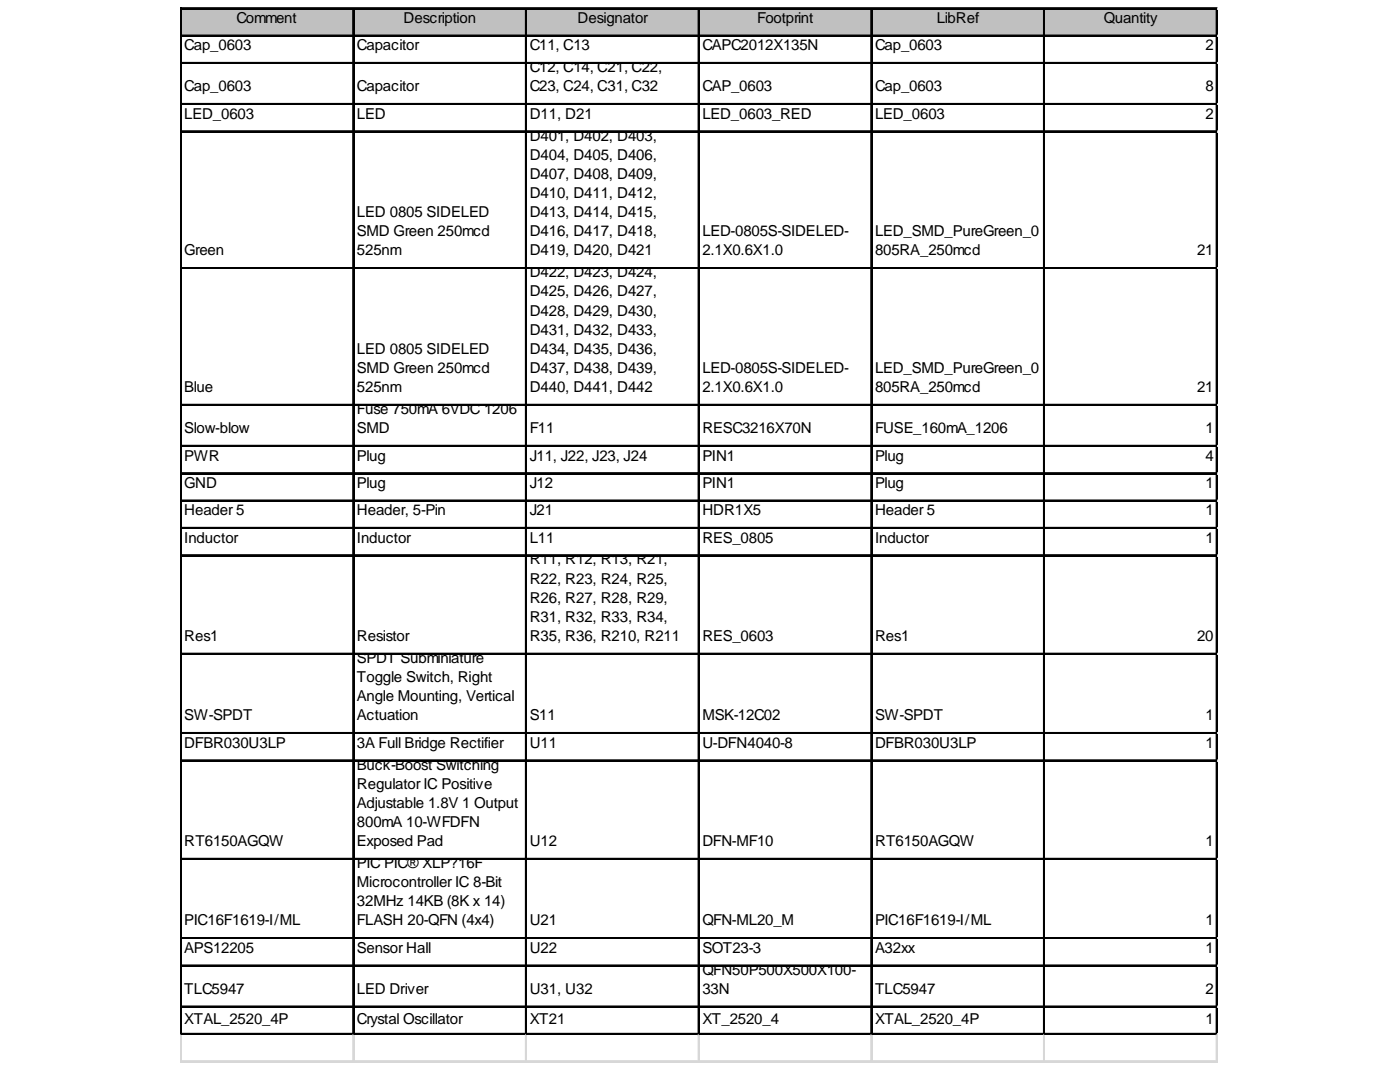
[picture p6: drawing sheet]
<svg xmlns="http://www.w3.org/2000/svg" width="271mm" height="208mm" viewBox="0 0 271 208" stroke-linecap="round" stroke-linejoin="round" font-family="sans-serif">
<defs><g id="words">
<g font-size="2.9">
<text x="45.7" y="4.4">Comment</text>
<text x="78.1" y="4.4">Description</text>
<text x="111.8" y="4.4">Designator</text>
<text x="146.5" y="4.4">Footprint</text>
<text x="181.3" y="4.4">LibRef</text>
<text x="213.6" y="4.4">Quantity</text>
<text x="35.7" y="9.7">Cap_0603</text>
<text x="69.1" y="9.7">Capacitor</text>
<text x="102.5" y="9.7">C11, C13</text>
<text x="135.9" y="9.7">CAPC2012X135N</text>
<text x="169.3" y="9.7">Cap_0603</text>
<text x="233.3" y="9.7">2</text>
<text x="35.7" y="17.7">Cap_0603</text>
<text x="69.1" y="17.7">Capacitor</text>
<text x="102.5" y="14">C12, C14, C21, C22,</text>
<text x="102.5" y="17.7">C23, C24, C31, C32</text>
<text x="135.9" y="17.7">CAP_0603</text>
<text x="169.3" y="17.7">Cap_0603</text>
<text x="233.3" y="17.7">8</text>
<text x="35.7" y="22.9">LED_0603</text>
<text x="69.1" y="22.9">LED</text>
<text x="102.5" y="22.9">D11, D21</text>
<text x="135.9" y="22.9">LED_0603_RED</text>
<text x="169.3" y="22.9">LED_0603</text>
<text x="233.3" y="22.9">2</text>
<text x="102.5" y="27.2">D401, D402, D403,</text>
<text x="102.5" y="30.9">D404, D405, D406,</text>
<text x="102.5" y="34.6">D407, D408, D409,</text>
<text x="69.1" y="42">LED 0805 SIDELED</text>
<text x="102.5" y="38.3">D410, D411, D412,</text>
<text x="102.5" y="42">D413, D414, D415,</text>
<text x="69.1" y="45.7">SMD Green 250mcd</text>
<text x="102.5" y="45.7">D416, D417, D418,</text>
<text x="135.9" y="45.7">LED-0805S-SIDELED-</text>
<text x="169.3" y="45.7">LED_SMD_PureGreen_0</text>
<text x="35.7" y="49.4">Green</text>
<text x="69.1" y="49.4">525nm</text>
<text x="102.5" y="49.4">D419, D420, D421</text>
<text x="102.5" y="53.6">D422, D423, D424,</text>
<text x="135.9" y="49.4">2.1X0.6X1.0</text>
<text x="169.3" y="49.4">805RA_250mcd</text>
<text x="231.7" y="49.4">21</text>
<text x="102.5" y="57.3">D425, D426, D427,</text>
<text x="102.5" y="61">D428, D429, D430,</text>
<text x="102.5" y="64.7">D431, D432, D433,</text>
<text x="69.1" y="68.4">LED 0805 SIDELED</text>
<text x="102.5" y="68.4">D434, D435, D436,</text>
<text x="35.7" y="75.9">Blue</text>
<text x="69.1" y="72.2">SMD Green 250mcd</text>
<text x="69.1" y="75.9">525nm</text>
<text x="102.5" y="72.2">D437, D438, D439,</text>
<text x="102.5" y="75.9">D440, D441, D442</text>
<text x="135.9" y="72.2">LED-0805S-SIDELED-</text>
<text x="135.9" y="75.9">2.1X0.6X1.0</text>
<text x="169.3" y="72.2">LED_SMD_PureGreen_0</text>
<text x="169.3" y="75.9">805RA_250mcd</text>
<text x="231.7" y="75.9">21</text>
<text x="35.7" y="83.8">Slow-blow</text>
<text x="69.1" y="80.1">Fuse 750mA 6VDC 1206</text>
<text x="69.1" y="83.8">SMD</text>
<text x="102.5" y="83.8">F11</text>
<text x="135.9" y="83.8">RESC3216X70N</text>
<text x="169.3" y="83.8">FUSE_160mA_1206</text>
<text x="233.3" y="83.8">1</text>
<text x="35.7" y="89.1">PWR</text>
<text x="69.1" y="89.1">Plug</text>
<text x="102.5" y="89.1">J11, J22, J23, J24</text>
<text x="135.9" y="89.1">PIN1</text>
<text x="169.3" y="89.1">Plug</text>
<text x="233.3" y="89.1">4</text>
<text x="35.7" y="94.4">GND</text>
<text x="69.1" y="94.4">Plug</text>
<text x="102.5" y="94.4">J12</text>
<text x="135.9" y="94.4">PIN1</text>
<text x="169.3" y="94.4">Plug</text>
<text x="233.3" y="94.4">1</text>
<text x="35.7" y="99.7">Header 5</text>
<text x="69.1" y="99.7">Header, 5-Pin</text>
<text x="102.5" y="99.7">J21</text>
<text x="135.9" y="99.7">HDR1X5</text>
<text x="169.3" y="99.7">Header 5</text>
<text x="233.3" y="99.7">1</text>
<text x="35.7" y="105">Inductor</text>
<text x="69.1" y="105">Inductor</text>
<text x="102.5" y="105">L11</text>
<text x="135.9" y="105">RES_0805</text>
<text x="169.3" y="105">Inductor</text>
<text x="233.3" y="105">1</text>
<text x="102.5" y="109.2">R11, R12, R13, R21,</text>
<text x="102.5" y="112.9">R22, R23, R24, R25,</text>
<text x="102.5" y="116.6">R26, R27, R28, R29,</text>
<text x="35.7" y="124">Res1</text>
<text x="69.1" y="124">Resistor</text>
<text x="102.5" y="120.3">R31, R32, R33, R34,</text>
<text x="102.5" y="124">R35, R36, R210, R211</text>
<text x="135.9" y="124">RES_0603</text>
<text x="169.3" y="124">Res1</text>
<text x="231.7" y="124">20</text>
<text x="69.1" y="128.2">SPDT Subminiature</text>
<text x="69.1" y="131.9">Toggle Switch, Right</text>
<text x="69.1" y="135.6">Angle Mounting, Vertical</text>
<text x="35.7" y="139.3">SW-SPDT</text>
<text x="69.1" y="139.3">Actuation</text>
<text x="102.5" y="139.3">S11</text>
<text x="135.9" y="139.3">MSK-12C02</text>
<text x="169.3" y="139.3">SW-SPDT</text>
<text x="233.3" y="139.3">1</text>
<text x="35.7" y="144.6">DFBR030U3LP</text>
<text x="69.1" y="144.6">3A Full Bridge Rectifier</text>
<text x="69.1" y="148.9">Buck-Boost Switching</text>
<text x="102.5" y="144.6">U11</text>
<text x="135.9" y="144.6">U-DFN4040-8</text>
<text x="169.3" y="144.6">DFBR030U3LP</text>
<text x="233.3" y="144.6">1</text>
<text x="69.1" y="152.6">Regulator IC Positive</text>
<text x="69.1" y="156.3">Adjustable 1.8V 1 Output</text>
<text x="69.1" y="160">800mA 10-WFDFN</text>
<text x="35.7" y="163.7">RT6150AGQW</text>
<text x="69.1" y="163.7">Exposed Pad</text>
<text x="69.1" y="167.9">PIC PIC® XLP?16F</text>
<text x="102.5" y="163.7">U12</text>
<text x="135.9" y="163.7">DFN-MF10</text>
<text x="169.3" y="163.7">RT6150AGQW</text>
<text x="233.3" y="163.7">1</text>
<text x="69.1" y="171.6">Microcontroller IC 8-Bit</text>
<text x="35.7" y="179">PIC16F1619-I/ML</text>
<text x="69.1" y="175.3">32MHz 14KB (8K x 14)</text>
<text x="69.1" y="179">FLASH 20-QFN (4x4)</text>
<text x="102.5" y="179">U21</text>
<text x="135.9" y="179">QFN-ML20_M</text>
<text x="169.3" y="179">PIC16F1619-I/ML</text>
<text x="233.3" y="179">1</text>
<text x="35.7" y="184.3">APS12205</text>
<text x="69.1" y="184.3">Sensor Hall</text>
<text x="102.5" y="184.3">U22</text>
<text x="135.9" y="184.3">SOT23-3</text>
<text x="169.3" y="184.3">A32xx</text>
<text x="233.3" y="184.3">1</text>
<text x="135.9" y="188.5">QFN50P500X500X100-</text>
<text x="35.7" y="192.2">TLC5947</text>
<text x="69.1" y="192.2">LED Driver</text>
<text x="102.5" y="192.2">U31, U32</text>
<text x="135.9" y="192.2">33N</text>
<text x="169.3" y="192.2">TLC5947</text>
<text x="233.3" y="192.2">2</text>
<text x="35.7" y="198.1">XTAL_2520_4P</text>
<text x="69.1" y="198.1">Crystal Oscillator</text>
<text x="102.5" y="198.1">XT21</text>
<text x="135.9" y="198.1">XT_2520_4</text>
<text x="169.3" y="198.1">XTAL_2520_4P</text>
<text x="233.3" y="198.1">1</text>
</g>
</g></defs>
<path d="M35.1 1.7h200.6v5.4h-200.6z" fill="#c0c0c0"/>
<g fill="none" stroke="#000" stroke-width=".27">
<path d="M34.9 1.5v198.7M35 1.5v198.7M35.1 1.5h200.6M35.1 6.8h200.6M35.1 12.1h200.6M68.3 1.8v198.4M68.4 1.8v198.4M101.7 1.8v198.4M101.8 1.8v198.4M135.1 1.8v198.4M135.3 1.8v198.4M168.5 1.8v198.4"/>
<path d="M168.7 1.8v198.4M202 1.8v198.4M202.1 1.8v198.4M235.4 1.8v198.4M235.5 1.8v198.4M35.1 20h200.6M35.1 25.3h200.6M35.1 51.8h200.6M35.1 78.2h200.6M35.1 86.2h200.6M35.1 91.5h200.6M35.1 96.8h200.6"/>
<path d="M35.1 102h200.6M35.1 107.3h200.6M35.1 126.4h200.6M35.1 141.7h200.6M35.1 147h200.6M35.1 166.1h200.6M35.1 181.4h200.6M35.1 186.7h200.6M35.1 194.6h200.6M35.1 199.9h200.6"/>
</g>
<g fill="none" stroke="#000" stroke-width=".26">
<path d="M35.1 1.7h200.6M35.1 6.9h200.6M35.1 12.2h200.6M35.1 20.2h200.6M35.1 25.5h200.6M35.1 51.9h200.6M35.1 78.4h200.6M35.1 86.3h200.6M35.1 91.6h200.6M35.1 96.9h200.6M35.1 102.2h200.6M35.1 107.5h200.6"/>
<path d="M35.1 126.5h200.6M35.1 141.9h200.6M35.1 147.1h200.6M35.1 166.2h200.6M35.1 181.5h200.6M35.1 186.8h200.6M35.1 194.8h200.6M35.1 200.1h200.6"/>
</g>
<g fill="none" stroke="#d0d7e5" stroke-width=".27">
<path d="M235.7 1.5h.1M34.9 200.2v5.3M35 200.2v5.3M68.3 200.2v5.3M68.4 200.2v5.3M101.7 200.2v5.3M101.8 200.2v5.3M135.1 200.2v5.3M135.3 200.2v5.3M168.5 200.2v5.3M168.7 200.2v5.3M202 200.2v5.3"/>
<path d="M202.1 200.2v5.3M235.4 200.2v5.3M235.5 200.2v5.3"/>
</g>
<path d="M235.7 1.5v.3z" fill="#d0d7e5"/>
<path d="M235.7 6.8h.1" fill="none" stroke="#d0d7e5" stroke-width=".27"/>
<path d="M235.7 6.8v.3z" fill="#d0d7e5"/>
<path d="M235.7 12.1h.1" fill="none" stroke="#d0d7e5" stroke-width=".27"/>
<path d="M235.7 12.1v.3z" fill="#d0d7e5"/>
<path d="M235.7 20h.1" fill="none" stroke="#d0d7e5" stroke-width=".27"/>
<path d="M235.7 20v.3z" fill="#d0d7e5"/>
<path d="M235.7 25.3h.1" fill="none" stroke="#d0d7e5" stroke-width=".27"/>
<path d="M235.7 25.3v.3z" fill="#d0d7e5"/>
<path d="M235.7 51.8h.1" fill="none" stroke="#d0d7e5" stroke-width=".27"/>
<path d="M235.7 51.8v.2z" fill="#d0d7e5"/>
<path d="M235.7 78.2h.1" fill="none" stroke="#d0d7e5" stroke-width=".27"/>
<path d="M235.7 78.2v.3z" fill="#d0d7e5"/>
<path d="M235.7 86.2h.1" fill="none" stroke="#d0d7e5" stroke-width=".27"/>
<path d="M235.7 86.2v.2z" fill="#d0d7e5"/>
<path d="M235.7 91.5h.1" fill="none" stroke="#d0d7e5" stroke-width=".27"/>
<path d="M235.7 91.5v.2z" fill="#d0d7e5"/>
<path d="M235.7 96.8h.1" fill="none" stroke="#d0d7e5" stroke-width=".27"/>
<path d="M235.7 96.8v.2z" fill="#d0d7e5"/>
<path d="M235.7 102h.1" fill="none" stroke="#d0d7e5" stroke-width=".27"/>
<path d="M235.7 102v.3z" fill="#d0d7e5"/>
<path d="M235.7 107.3h.1" fill="none" stroke="#d0d7e5" stroke-width=".27"/>
<path d="M235.7 107.3v.3z" fill="#d0d7e5"/>
<path d="M235.7 126.4h.1" fill="none" stroke="#d0d7e5" stroke-width=".27"/>
<path d="M235.7 126.4v.2z" fill="#d0d7e5"/>
<path d="M235.7 141.7h.1" fill="none" stroke="#d0d7e5" stroke-width=".27"/>
<path d="M235.7 141.7v.3z" fill="#d0d7e5"/>
<path d="M235.7 147h.1" fill="none" stroke="#d0d7e5" stroke-width=".27"/>
<path d="M235.7 147v.3z" fill="#d0d7e5"/>
<path d="M235.7 166.1h.1" fill="none" stroke="#d0d7e5" stroke-width=".27"/>
<path d="M235.7 166.1v.2z" fill="#d0d7e5"/>
<path d="M235.7 181.4h.1" fill="none" stroke="#d0d7e5" stroke-width=".27"/>
<path d="M235.7 181.4v.3z" fill="#d0d7e5"/>
<path d="M235.7 186.7h.1" fill="none" stroke="#d0d7e5" stroke-width=".27"/>
<path d="M235.7 186.7v.3z" fill="#d0d7e5"/>
<path d="M235.7 194.6h.1" fill="none" stroke="#d0d7e5" stroke-width=".27"/>
<path d="M235.7 194.6v.3z" fill="#d0d7e5"/>
<path d="M235.7 199.9h.1" fill="none" stroke="#d0d7e5" stroke-width=".27"/>
<path d="M235.7 199.9v.3z" fill="#d0d7e5"/>
<path d="M34.9 205.2h200.8" fill="none" stroke="#d0d7e5" stroke-width=".27"/>
<path d="M34.9 205.3h200.8" fill="none" stroke="#d0d7e5" stroke-width=".26"/>
<use href="#words"/>
</svg>
